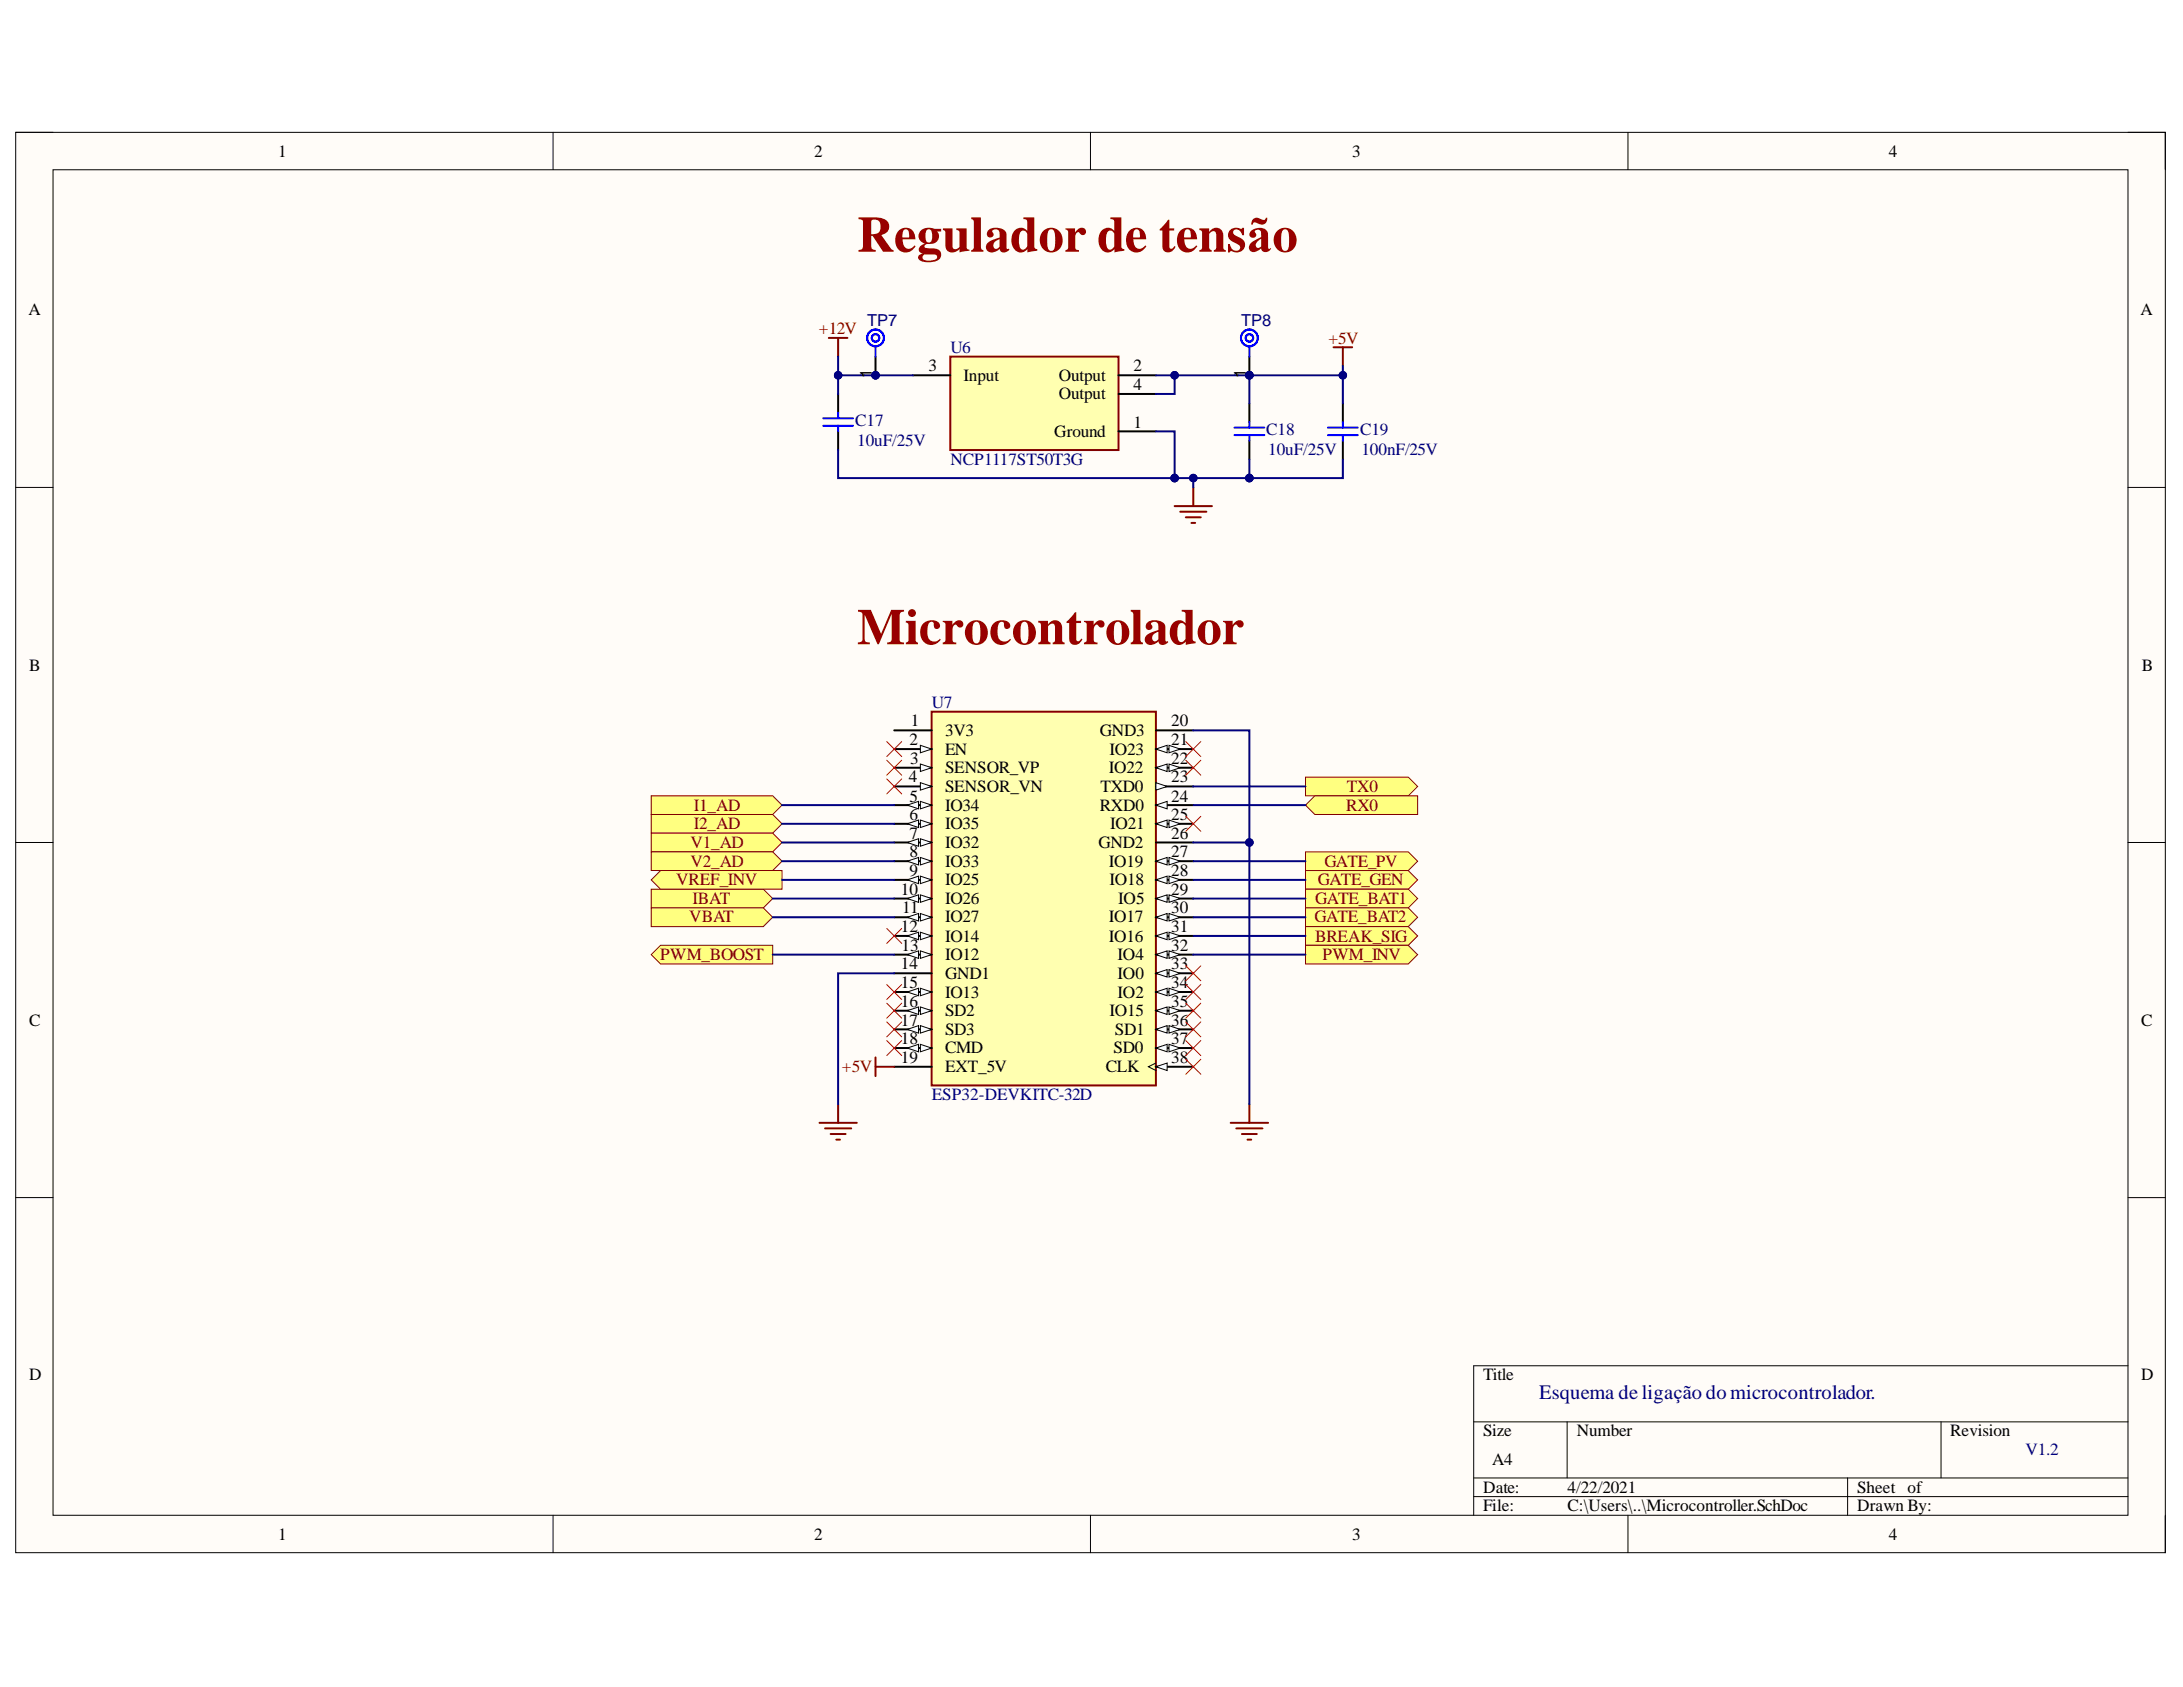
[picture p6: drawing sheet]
<svg xmlns="http://www.w3.org/2000/svg" width="279mm" height="216mm" viewBox="0 0 279 216" stroke-linecap="round" stroke-linejoin="round" font-family="sans-serif">
<defs><g id="words">
<g font-size="6.5" fill="#980000">
<text x="109.7" y="32.2">Regulador de tensão</text>
<text x="109.7" y="82.5">Microcontrolador</text>
</g>
<text font-size="2.6" fill="#000080" x="197" y="179">Esquema deligação do microcontrolador.</text>
<g font-size="2.2">
<text x="35.6" y="20">1</text>
<text x="104.2" y="20">2</text>
<text x="173.1" y="20">3</text>
<text x="241.7" y="20">4</text>
<text x="3.6" y="40.3">A</text>
<text x="274" y="40.3">A</text>
<text x="118.8" y="47.5">3</text>
<text x="145.1" y="47.5">2</text>
<text x="123.3" y="48.7">Input</text>
<text x="135.5" y="48.7">Output</text>
<text x="135.5" y="51.1">Output</text>
<text x="145.1" y="49.9">4</text>
<text x="134.9" y="55.9">Ground</text>
<text x="145.1" y="54.7">1</text>
<text x="3.7" y="85.8">B</text>
<text x="274.1" y="85.8">B</text>
<text x="116.4" y="95.4">2</text>
<text x="116.6" y="92.9">1</text>
<text x="121" y="94.2">3V3</text>
<text x="140.8" y="94.2">GND3</text>
<text x="149.9" y="92.9">20</text>
<text x="149.9" y="95.4">21</text>
<text x="116.3" y="100.1">4</text>
<text x="116.5" y="97.8">3</text>
<text x="121" y="96.6">EN</text>
<text x="121" y="98.9">SENSOR_VP</text>
<text x="121" y="101.3">SENSOR_VN</text>
<text x="140.8" y="101.3">TXD0</text>
<text x="141.9" y="98.9">IO22</text>
<text x="142" y="96.6">IO23</text>
<text x="149.9" y="97.8">22</text>
<text x="149.9" y="100.1">23</text>
<text x="116.4" y="102.6">5</text>
<text x="116.4" y="104.9">6</text>
<text x="116.4" y="107.3">7</text>
<text x="121" y="103.8">IO34</text>
<text x="121" y="106.1">IO35</text>
<text x="140.8" y="103.8">RXD0</text>
<text x="142.1" y="106.1">IO21</text>
<text x="149.9" y="102.6">24</text>
<text x="149.9" y="104.9">25</text>
<text x="149.9" y="107.3">26</text>
<text x="116.4" y="109.7">8</text>
<text x="116.4" y="112.1">9</text>
<text x="121" y="108.5">IO32</text>
<text x="121" y="110.9">IO33</text>
<text x="121" y="113.3">IO25</text>
<text x="140.6" y="108.5">GND2</text>
<text x="141.9" y="110.9">IO19</text>
<text x="142" y="113.3">IO18</text>
<text x="149.9" y="109.7">27</text>
<text x="149.9" y="112.1">28</text>
<text x="115.3" y="114.5">10</text>
<text x="115.3" y="119.3">12</text>
<text x="115.5" y="116.9">11</text>
<text x="121" y="115.7">IO26</text>
<text x="121" y="118.1">IO27</text>
<text x="141.9" y="118.1">IO17</text>
<text x="143.1" y="115.7">IO5</text>
<text x="149.9" y="114.5">29</text>
<text x="149.9" y="116.9">30</text>
<text x="149.9" y="119.3">31</text>
<text x="115.3" y="124.1">14</text>
<text x="115.4" y="121.7">13</text>
<text x="121" y="120.5">IO14</text>
<text x="121" y="122.9">IO12</text>
<text x="121" y="125.2">GND1</text>
<text x="141.9" y="120.5">IO16</text>
<text x="143" y="122.9">IO4</text>
<text x="143" y="125.2">IO0</text>
<text x="149.9" y="121.7">32</text>
<text x="149.9" y="124.1">33</text>
<text x="3.7" y="131.2">C</text>
<text x="115.3" y="126.4">15</text>
<text x="115.3" y="128.9">16</text>
<text x="115.3" y="131.2">17</text>
<text x="121" y="127.7">IO13</text>
<text x="121" y="130.1">SD2</text>
<text x="142" y="130.1">IO15</text>
<text x="143" y="127.7">IO2</text>
<text x="149.9" y="126.4">34</text>
<text x="149.9" y="128.9">35</text>
<text x="149.9" y="131.2">36</text>
<text x="274.1" y="131.2">C</text>
<text x="115.3" y="133.6">18</text>
<text x="115.3" y="136.1">19</text>
<text x="121" y="132.4">SD3</text>
<text x="121" y="134.8">CMD</text>
<text x="121" y="137.2">EXT_5V</text>
<text x="141.5" y="137.2">CLK</text>
<text x="142.5" y="134.8">SD0</text>
<text x="142.7" y="132.4">SD1</text>
<text x="149.9" y="133.6">37</text>
<text x="149.9" y="136.1">38</text>
<text x="3.7" y="176.7">D</text>
<text x="189.8" y="176.7">Title</text>
<text x="274.1" y="176.7">D</text>
<text x="189.8" y="183.8">Size</text>
<text x="201.8" y="183.8">Number</text>
<text x="249.6" y="183.8">Revision</text>
<text x="189.8" y="191">Date:</text>
<text x="191" y="187.5">A4</text>
<text x="200.6" y="191">4/22/2021</text>
<text x="237.7" y="191">Sheet of</text>
<text x="35.6" y="197">1</text>
<text x="104.2" y="197">2</text>
<text x="173.1" y="197">3</text>
<text x="189.8" y="193.4">File:</text>
<text x="200.6" y="193.4">C:\Users\..\Microcontroller.SchDoc</text>
<text x="237.7" y="193.4">Drawn By:</text>
<text x="241.7" y="197">4</text>
</g>
<g font-size="2.2" fill="#800000">
<text x="104.8" y="42.7">+12V</text>
<text x="170" y="44">+5V</text>
<text x="172.4" y="101.3">TX0</text>
<text x="88.8" y="103.8">I1_AD</text>
<text x="88.8" y="106.1">I2_AD</text>
<text x="172.3" y="103.8">RX0</text>
<text x="86.5" y="113.3">VREF_INV</text>
<text x="88.4" y="108.5">V1_AD</text>
<text x="88.4" y="110.9">V2_AD</text>
<text x="168.7" y="113.3">GATE_GEN</text>
<text x="169.5" y="110.9">GATE_PV</text>
<text x="88.2" y="118.1">VBAT</text>
<text x="88.6" y="115.7">IBAT</text>
<text x="168.2" y="118.1">GATE_BAT2</text>
<text x="168.3" y="115.7">GATE_BAT1</text>
<text x="84.5" y="122.9">PWM_BOOST</text>
<text x="168.3" y="120.5">BREAK_SIG</text>
<text x="169.3" y="122.9">PWM_INV</text>
<text x="107.8" y="137.2">+5V</text>
</g>
<g font-size="2.2" fill="#000080">
<text x="121.6" y="45.2">U6</text>
<text x="109.5" y="54.5">C17</text>
<text x="109.7" y="57.1">10uF/25V</text>
<text x="121.6" y="59.5">NCP1117ST50T3G</text>
<text x="162.1" y="55.6">C18</text>
<text x="162.3" y="58.3">10uF/25V</text>
<text x="174.1" y="55.6">C19</text>
<text x="174.2" y="58.3">100nF/25V</text>
<text x="119.3" y="90.6">U7</text>
<text x="119.3" y="140.8">ESP32-DEVKITC-32D</text>
<text x="259.3" y="186.2">V1.2</text>
</g>
<g font-size="2.1" fill="#000080">
<text x="111" y="41.7">TP7</text>
<text x="158.9" y="41.7">TP8</text>
</g>
<g font-size="2.1">
<text x="111.6" y="48.4" transform="rotate(-90 111.6 48.4)">1</text>
<text x="159.4" y="48.4" transform="rotate(-90 159.4 48.4)">1</text>
</g>
</g></defs>
<path d="M2 16.9h275.1v181.8h-275.1z" fill-rule="evenodd" fill="#fffcf8"/>
<path d="M2 16.9h275.1v181.8h-275.1z" fill="none" stroke="#000" stroke-width=".13"/>
<path d="M6.8 21.7h265.6v172.2h-265.6z" fill-rule="evenodd" fill="#fffcf8"/>
<g fill="none" stroke="#000" stroke-width=".13">
<path d="M2 16.9h4.8M70.8 16.9v4.8M139.6 16.9v4.8M208.4 16.9v4.8M272.4 16.9h4.7v4.8M6.8 21.7h265.6v172.2h-265.6zM2 62.4h4.8M272.4 62.4h4.7M2 107.8h4.8M272.4 107.8h4.7M2 153.3h4.8M272.4 153.3h4.7"/>
<path d="M272.4 174.8h-83.8v19.1M70.8 193.9v4.8M139.6 193.9v4.8M188.6 182h83.8M188.6 189.1h83.8M188.6 191.5h83.8M200.6 182v7.1M208.4 193.9v4.8M236.5 189.1v4.8M248.4 182v7.1M277.1 193.9v4.8"/>
</g>
<path d="M119.2 91.1h28.7v47.8h-28.7z" fill-rule="evenodd" fill="#ffffb0"/>
<path d="M119.2 91.1h28.7v47.8h-28.7z" fill="none" stroke="#800000" stroke-width=".25"/>
<path d="M114.5 93.5h4.7M114.5 95.9h4.7" fill="none" stroke="#000" stroke-width=".25"/>
<path d="M117.8 95.4l1.4 .5-1.4 .4z" fill="#f8fcff"/>
<path d="M117.8 95.4l1.4 .5-1.4 .4z" fill="none" stroke="#000" stroke-width=".13"/>
<path d="M114.5 98.3h4.7" fill="none" stroke="#000" stroke-width=".25"/>
<path d="M117.8 97.8l1.4 .5-1.4 .4z" fill="#f8fcff"/>
<path d="M117.8 97.8l1.4 .5-1.4 .4z" fill="none" stroke="#000" stroke-width=".13"/>
<path d="M114.5 100.6h4.7" fill="none" stroke="#000" stroke-width=".25"/>
<path d="M117.8 100.2l1.4 .4-1.4 .5z" fill="#f8fcff"/>
<path d="M117.8 100.2l1.4 .4-1.4 .5z" fill="none" stroke="#000" stroke-width=".13"/>
<path d="M114.5 103h4.7" fill="none" stroke="#000" stroke-width=".25"/>
<path d="M117.8 102.6l1.4 .4-1.4 .5z" fill="#f8fcff"/>
<path d="M117.8 102.6l1.4 .4-1.4 .5z" fill="none" stroke="#000" stroke-width=".13"/>
<path d="M116.1 103l1.5-.4v.9z" fill="#f8fcff"/>
<path d="M116.1 103l1.5-.4v.9z" fill="none" stroke="#000" stroke-width=".13"/>
<path d="M114.5 105.4h4.7" fill="none" stroke="#000" stroke-width=".25"/>
<path d="M117.8 104.9l1.4 .5-1.4 .5z" fill="#f8fcff"/>
<path d="M117.8 104.9l1.4 .5-1.4 .5z" fill="none" stroke="#000" stroke-width=".13"/>
<path d="M116.1 105.4l1.5-.5v1z" fill="#f8fcff"/>
<path d="M116.1 105.4l1.5-.5v1z" fill="none" stroke="#000" stroke-width=".13"/>
<path d="M114.5 107.8h4.7" fill="none" stroke="#000" stroke-width=".25"/>
<path d="M117.8 107.3l1.4 .5-1.4 .5z" fill="#f8fcff"/>
<path d="M117.8 107.3l1.4 .5-1.4 .5z" fill="none" stroke="#000" stroke-width=".13"/>
<path d="M116.1 107.8l1.5-.5v1z" fill="#f8fcff"/>
<path d="M116.1 107.8l1.5-.5v1z" fill="none" stroke="#000" stroke-width=".13"/>
<path d="M114.5 110.2h4.7" fill="none" stroke="#000" stroke-width=".25"/>
<path d="M117.8 109.7l1.4 .5-1.4 .5z" fill="#f8fcff"/>
<path d="M117.8 109.7l1.4 .5-1.4 .5z" fill="none" stroke="#000" stroke-width=".13"/>
<path d="M116.1 110.2l1.5-.5v1z" fill="#f8fcff"/>
<path d="M116.1 110.2l1.5-.5v1z" fill="none" stroke="#000" stroke-width=".13"/>
<path d="M114.5 112.6h4.7" fill="none" stroke="#000" stroke-width=".25"/>
<path d="M117.8 112.1l1.4 .5-1.4 .5z" fill="#f8fcff"/>
<path d="M117.8 112.1l1.4 .5-1.4 .5z" fill="none" stroke="#000" stroke-width=".13"/>
<path d="M116.1 112.6l1.5-.5v1z" fill="#f8fcff"/>
<path d="M116.1 112.6l1.5-.5v1z" fill="none" stroke="#000" stroke-width=".13"/>
<path d="M114.5 115h4.7" fill="none" stroke="#000" stroke-width=".25"/>
<path d="M117.8 114.5l1.4 .5-1.4 .5z" fill="#f8fcff"/>
<path d="M117.8 114.5l1.4 .5-1.4 .5z" fill="none" stroke="#000" stroke-width=".13"/>
<path d="M116.1 115l1.5-.5v1z" fill="#f8fcff"/>
<path d="M116.1 115l1.5-.5v1z" fill="none" stroke="#000" stroke-width=".13"/>
<path d="M114.5 117.4h4.7" fill="none" stroke="#000" stroke-width=".25"/>
<path d="M117.8 116.9l1.4 .5-1.4 .5z" fill="#f8fcff"/>
<path d="M117.8 116.9l1.4 .5-1.4 .5z" fill="none" stroke="#000" stroke-width=".13"/>
<path d="M116.1 117.4l1.5-.5v1z" fill="#f8fcff"/>
<path d="M116.1 117.4l1.5-.5v1z" fill="none" stroke="#000" stroke-width=".13"/>
<path d="M114.5 119.8h4.7" fill="none" stroke="#000" stroke-width=".25"/>
<path d="M117.8 119.3l1.4 .5-1.4 .5z" fill="#f8fcff"/>
<path d="M117.8 119.3l1.4 .5-1.4 .5z" fill="none" stroke="#000" stroke-width=".13"/>
<path d="M116.1 119.8l1.5-.5v1z" fill="#f8fcff"/>
<path d="M116.1 119.8l1.5-.5v1z" fill="none" stroke="#000" stroke-width=".13"/>
<path d="M114.5 122.2h4.7" fill="none" stroke="#000" stroke-width=".25"/>
<path d="M117.8 121.7l1.4 .5-1.4 .4z" fill="#f8fcff"/>
<path d="M117.8 121.7l1.4 .5-1.4 .4z" fill="none" stroke="#000" stroke-width=".13"/>
<path d="M116.1 122.2l1.5-.5v.9z" fill="#f8fcff"/>
<path d="M116.1 122.2l1.5-.5v.9z" fill="none" stroke="#000" stroke-width=".13"/>
<path d="M114.5 124.6h4.7M114.5 127h4.7" fill="none" stroke="#000" stroke-width=".25"/>
<path d="M117.8 126.5l1.4 .5-1.4 .4z" fill="#f8fcff"/>
<path d="M117.8 126.5l1.4 .5-1.4 .4z" fill="none" stroke="#000" stroke-width=".13"/>
<path d="M116.1 127l1.5-.5v.9z" fill="#f8fcff"/>
<path d="M116.1 127l1.5-.5v.9z" fill="none" stroke="#000" stroke-width=".13"/>
<path d="M114.5 129.3h4.7" fill="none" stroke="#000" stroke-width=".25"/>
<path d="M117.8 128.9l1.4 .4-1.4 .5z" fill="#f8fcff"/>
<path d="M117.8 128.9l1.4 .4-1.4 .5z" fill="none" stroke="#000" stroke-width=".13"/>
<path d="M116.1 129.3l1.5-.4v.9z" fill="#f8fcff"/>
<path d="M116.1 129.3l1.5-.4v.9z" fill="none" stroke="#000" stroke-width=".13"/>
<path d="M114.5 131.7h4.7" fill="none" stroke="#000" stroke-width=".25"/>
<path d="M117.8 131.3l1.4 .4-1.4 .5z" fill="#f8fcff"/>
<path d="M117.8 131.3l1.4 .4-1.4 .5z" fill="none" stroke="#000" stroke-width=".13"/>
<path d="M116.1 131.7l1.5-.4v.9z" fill="#f8fcff"/>
<path d="M116.1 131.7l1.5-.4v.9z" fill="none" stroke="#000" stroke-width=".13"/>
<path d="M114.5 134.1h4.7" fill="none" stroke="#000" stroke-width=".25"/>
<path d="M117.8 133.7l1.4 .4-1.4 .5z" fill="#f8fcff"/>
<path d="M117.8 133.7l1.4 .4-1.4 .5z" fill="none" stroke="#000" stroke-width=".13"/>
<path d="M116.1 134.1l1.5-.4v.9z" fill="#f8fcff"/>
<path d="M116.1 134.1l1.5-.4v.9z" fill="none" stroke="#000" stroke-width=".13"/>
<path d="M147.9 93.5h4.8M147.9 95.9h4.8M114.5 136.5h4.7" fill="none" stroke="#000" stroke-width=".25"/>
<path d="M147.9 95.9l1.5-.5v.9z" fill="#f8fcff"/>
<path d="M147.9 95.9l1.5-.5v.9z" fill="none" stroke="#000" stroke-width=".13"/>
<path d="M149.6 95.4l1.5 .5-1.5 .4z" fill="#f8fcff"/>
<path d="M149.6 95.4l1.5 .5-1.5 .4z" fill="none" stroke="#000" stroke-width=".13"/>
<path d="M147.9 98.3h4.8" fill="none" stroke="#000" stroke-width=".25"/>
<path d="M147.9 98.3l1.5-.5v.9z" fill="#f8fcff"/>
<path d="M147.9 98.3l1.5-.5v.9z" fill="none" stroke="#000" stroke-width=".13"/>
<path d="M149.6 97.8l1.5 .5-1.5 .4z" fill="#f8fcff"/>
<path d="M149.6 97.8l1.5 .5-1.5 .4z" fill="none" stroke="#000" stroke-width=".13"/>
<path d="M147.9 100.6h4.8" fill="none" stroke="#000" stroke-width=".25"/>
<path d="M147.9 100.2l1.5 .4-1.5 .5z" fill="#f8fcff"/>
<path d="M147.9 100.2l1.5 .4-1.5 .5z" fill="none" stroke="#000" stroke-width=".13"/>
<path d="M147.9 103h4.8" fill="none" stroke="#000" stroke-width=".25"/>
<path d="M147.9 103l1.5-.4v.9z" fill="#f8fcff"/>
<path d="M147.9 103l1.5-.4v.9z" fill="none" stroke="#000" stroke-width=".13"/>
<path d="M147.9 105.4h4.8" fill="none" stroke="#000" stroke-width=".25"/>
<path d="M147.9 105.4l1.5-.5v1z" fill="#f8fcff"/>
<path d="M147.9 105.4l1.5-.5v1z" fill="none" stroke="#000" stroke-width=".13"/>
<path d="M149.6 104.9l1.5 .5-1.5 .5z" fill="#f8fcff"/>
<path d="M149.6 104.9l1.5 .5-1.5 .5z" fill="none" stroke="#000" stroke-width=".13"/>
<path d="M147.9 107.8h4.8M147.9 110.2h4.8" fill="none" stroke="#000" stroke-width=".25"/>
<path d="M147.9 110.2l1.5-.5v1z" fill="#f8fcff"/>
<path d="M147.9 110.2l1.5-.5v1z" fill="none" stroke="#000" stroke-width=".13"/>
<path d="M149.6 109.7l1.5 .5-1.5 .5z" fill="#f8fcff"/>
<path d="M149.6 109.7l1.5 .5-1.5 .5z" fill="none" stroke="#000" stroke-width=".13"/>
<path d="M147.9 112.6h4.8" fill="none" stroke="#000" stroke-width=".25"/>
<path d="M147.9 112.6l1.5-.5v1z" fill="#f8fcff"/>
<path d="M147.9 112.6l1.5-.5v1z" fill="none" stroke="#000" stroke-width=".13"/>
<path d="M149.6 112.1l1.5 .5-1.5 .5z" fill="#f8fcff"/>
<path d="M149.6 112.1l1.5 .5-1.5 .5z" fill="none" stroke="#000" stroke-width=".13"/>
<path d="M147.9 115h4.8" fill="none" stroke="#000" stroke-width=".25"/>
<path d="M147.9 115l1.5-.5v1z" fill="#f8fcff"/>
<path d="M147.9 115l1.5-.5v1z" fill="none" stroke="#000" stroke-width=".13"/>
<path d="M149.6 114.5l1.5 .5-1.5 .5z" fill="#f8fcff"/>
<path d="M149.6 114.5l1.5 .5-1.5 .5z" fill="none" stroke="#000" stroke-width=".13"/>
<path d="M147.9 117.4h4.8" fill="none" stroke="#000" stroke-width=".25"/>
<path d="M147.9 117.4l1.5-.5v1z" fill="#f8fcff"/>
<path d="M147.9 117.4l1.5-.5v1z" fill="none" stroke="#000" stroke-width=".13"/>
<path d="M149.6 116.9l1.5 .5-1.5 .5z" fill="#f8fcff"/>
<path d="M149.6 116.9l1.5 .5-1.5 .5z" fill="none" stroke="#000" stroke-width=".13"/>
<path d="M147.9 119.8h4.8" fill="none" stroke="#000" stroke-width=".25"/>
<path d="M147.9 119.8l1.5-.5v1z" fill="#f8fcff"/>
<path d="M147.9 119.8l1.5-.5v1z" fill="none" stroke="#000" stroke-width=".13"/>
<path d="M149.6 119.3l1.5 .5-1.5 .5z" fill="#f8fcff"/>
<path d="M149.6 119.3l1.5 .5-1.5 .5z" fill="none" stroke="#000" stroke-width=".13"/>
<path d="M147.9 122.2h4.8" fill="none" stroke="#000" stroke-width=".25"/>
<path d="M147.9 122.2l1.5-.5v.9z" fill="#f8fcff"/>
<path d="M147.9 122.2l1.5-.5v.9z" fill="none" stroke="#000" stroke-width=".13"/>
<path d="M149.6 121.7l1.5 .5-1.5 .4z" fill="#f8fcff"/>
<path d="M149.6 121.7l1.5 .5-1.5 .4z" fill="none" stroke="#000" stroke-width=".13"/>
<path d="M147.9 124.6h4.8" fill="none" stroke="#000" stroke-width=".25"/>
<path d="M147.9 124.6l1.5-.5v.9z" fill="#f8fcff"/>
<path d="M147.9 124.6l1.5-.5v.9z" fill="none" stroke="#000" stroke-width=".13"/>
<path d="M149.6 124.1l1.5 .5-1.5 .4z" fill="#f8fcff"/>
<path d="M149.6 124.1l1.5 .5-1.5 .4z" fill="none" stroke="#000" stroke-width=".13"/>
<path d="M147.9 127h4.8" fill="none" stroke="#000" stroke-width=".25"/>
<path d="M147.9 127l1.5-.5v.9z" fill="#f8fcff"/>
<path d="M147.9 127l1.5-.5v.9z" fill="none" stroke="#000" stroke-width=".13"/>
<path d="M149.6 126.5l1.5 .5-1.5 .4z" fill="#f8fcff"/>
<path d="M149.6 126.5l1.5 .5-1.5 .4z" fill="none" stroke="#000" stroke-width=".13"/>
<path d="M147.9 129.3h4.8" fill="none" stroke="#000" stroke-width=".25"/>
<path d="M147.9 129.3l1.5-.4v.9z" fill="#f8fcff"/>
<path d="M147.9 129.3l1.5-.4v.9z" fill="none" stroke="#000" stroke-width=".13"/>
<path d="M149.6 128.9l1.5 .4-1.5 .5z" fill="#f8fcff"/>
<path d="M149.6 128.9l1.5 .4-1.5 .5z" fill="none" stroke="#000" stroke-width=".13"/>
<path d="M147.9 131.7h4.8" fill="none" stroke="#000" stroke-width=".25"/>
<path d="M147.9 131.7l1.5-.4v.9z" fill="#f8fcff"/>
<path d="M147.9 131.7l1.5-.4v.9z" fill="none" stroke="#000" stroke-width=".13"/>
<path d="M149.6 131.3l1.5 .4-1.5 .5z" fill="#f8fcff"/>
<path d="M149.6 131.3l1.5 .4-1.5 .5z" fill="none" stroke="#000" stroke-width=".13"/>
<path d="M147.9 134.1h4.8" fill="none" stroke="#000" stroke-width=".25"/>
<path d="M147.9 134.1l1.5-.4v.9z" fill="#f8fcff"/>
<path d="M147.9 134.1l1.5-.4v.9z" fill="none" stroke="#000" stroke-width=".13"/>
<path d="M149.6 133.7l1.5 .4-1.5 .5z" fill="#f8fcff"/>
<path d="M149.6 133.7l1.5 .4-1.5 .5z" fill="none" stroke="#000" stroke-width=".13"/>
<path d="M147.9 136.5h4.8" fill="none" stroke="#000" stroke-width=".25"/>
<path d="M147.9 136.5l1.5-.5v1z" fill="#f8fcff"/>
<path d="M147.9 136.5l1.5-.5v1zM147.9 136l-.9 .5 .9 .5" fill="none" stroke="#000" stroke-width=".13"/>
<path d="M112.1 135.3v2.4M112.1 136.5h2.4M104.9 143.7h4.8M105.6 144.4h3.3M106.3 145.1h1.9M107 145.9h.5M107.3 141.3v2.4M157.5 143.7h4.8M158.2 144.4h3.4M158.9 145.1h2M159.7 145.9h.4M159.9 141.3v2.4" fill="none" stroke="#800000" stroke-width=".25"/>
<path d="M167.1 99.5h13.1l1.2 1.2-1.2 1.1h-13.1z" fill-rule="evenodd" fill="#ffff80"/>
<path d="M167.1 99.5h13.1l1.2 1.2-1.2 1.1h-13.1z" fill="none" stroke="#800000" stroke-width=".13"/>
<path d="M167.1 103l1.2-1.2h13.1v2.4h-13.1z" fill-rule="evenodd" fill="#ffff80"/>
<path d="M167.1 103l1.2-1.2h13.1v2.4h-13.1z" fill="none" stroke="#800000" stroke-width=".13"/>
<path d="M83.3 101.8h15.6l1.2 1.2-1.2 1.2h-15.6z" fill-rule="evenodd" fill="#ffff80"/>
<path d="M83.3 101.8h15.6l1.2 1.2-1.2 1.2h-15.6z" fill="none" stroke="#800000" stroke-width=".13"/>
<path d="M83.3 104.2h15.6l1.2 1.2-1.2 1.2h-15.6z" fill-rule="evenodd" fill="#ffff80"/>
<path d="M83.3 104.2h15.6l1.2 1.2-1.2 1.2h-15.6z" fill="none" stroke="#800000" stroke-width=".13"/>
<path d="M83.3 106.6h15.6l1.2 1.2-1.2 1.2h-15.6z" fill-rule="evenodd" fill="#ffff80"/>
<path d="M83.3 106.6h15.6l1.2 1.2-1.2 1.2h-15.6z" fill="none" stroke="#800000" stroke-width=".13"/>
<path d="M83.3 109h15.6l1.2 1.2-1.2 1.2h-15.6z" fill-rule="evenodd" fill="#ffff80"/>
<path d="M83.3 109h15.6l1.2 1.2-1.2 1.2h-15.6z" fill="none" stroke="#800000" stroke-width=".13"/>
<path d="M167.1 109h13.1l1.2 1.2-1.2 1.2h-13.1z" fill-rule="evenodd" fill="#ffff80"/>
<path d="M167.1 109h13.1l1.2 1.2-1.2 1.2h-13.1z" fill="none" stroke="#800000" stroke-width=".13"/>
<path d="M167.1 111.4h13.1l1.2 1.2-1.2 1.2h-13.1z" fill-rule="evenodd" fill="#ffff80"/>
<path d="M167.1 111.4h13.1l1.2 1.2-1.2 1.2h-13.1z" fill="none" stroke="#800000" stroke-width=".13"/>
<path d="M83.3 113.8h14.4l1.2 1.2-1.2 1.2h-14.4z" fill-rule="evenodd" fill="#ffff80"/>
<path d="M83.3 113.8h14.4l1.2 1.2-1.2 1.2h-14.4z" fill="none" stroke="#800000" stroke-width=".13"/>
<path d="M83.3 116.2h14.4l1.2 1.2-1.2 1.2h-14.4z" fill-rule="evenodd" fill="#ffff80"/>
<path d="M83.3 116.2h14.4l1.2 1.2-1.2 1.2h-14.4z" fill="none" stroke="#800000" stroke-width=".13"/>
<path d="M167.1 113.8h13.1l1.2 1.2-1.2 1.2h-13.1z" fill-rule="evenodd" fill="#ffff80"/>
<path d="M167.1 113.8h13.1l1.2 1.2-1.2 1.2h-13.1z" fill="none" stroke="#800000" stroke-width=".13"/>
<path d="M167.1 116.2h13.1l1.2 1.2-1.2 1.2h-13.1z" fill-rule="evenodd" fill="#ffff80"/>
<path d="M167.1 116.2h13.1l1.2 1.2-1.2 1.2h-13.1z" fill="none" stroke="#800000" stroke-width=".13"/>
<path d="M106.1 43.2h2.4M107.3 43.2v2.4M170.7 44.4h2.4M171.9 44.4v2.4M150.3 64.8h4.8M151.1 65.5h3.3M151.8 66.2h1.9M152.5 66.9h.5M152.7 62.4v2.4" fill="none" stroke="#800000" stroke-width=".25"/>
<path d="M167.1 118.6h13.1l1.2 1.2-1.2 1.2h-13.1z" fill-rule="evenodd" fill="#ffff80"/>
<path d="M167.1 118.6h13.1l1.2 1.2-1.2 1.2h-13.1z" fill="none" stroke="#800000" stroke-width=".13"/>
<path d="M167.1 121h13.1l1.2 1.2-1.2 1.2h-13.1z" fill-rule="evenodd" fill="#ffff80"/>
<path d="M167.1 121h13.1l1.2 1.2-1.2 1.2h-13.1z" fill="none" stroke="#800000" stroke-width=".13"/>
<path d="M84.5 111.4h15.6v2.4h-15.6l-1.2-1.2z" fill-rule="evenodd" fill="#ffff80"/>
<path d="M84.5 111.4h15.6v2.4h-15.6l-1.2-1.2z" fill="none" stroke="#800000" stroke-width=".13"/>
<g fill="none" stroke="#f00" stroke-width=".13">
<path d="M113.5 94.9l1.9 1.9M113.5 97.3l1.9 1.9M113.5 99.7l1.9 1.9M115.4 94.9l-1.9 1.9M115.4 97.3l-1.9 1.9M115.4 99.7l-1.9 1.9M151.8 94.9l1.9 1.9M151.8 97.3l1.9 1.9M153.7 94.9l-1.9 1.9M153.7 97.3l-1.9 1.9M113.5 118.8l1.9 1.9M115.4 118.8l-1.9 1.9"/>
<path d="M151.8 104.5l1.9 1.9M153.7 104.5l-1.9 1.9M113.5 126l1.9 1.9M113.5 128.4l1.9 1.9M113.5 130.8l1.9 1.9M113.5 133.2l1.9 1.9M115.4 126l-1.9 1.9M115.4 128.4l-1.9 1.9M115.4 130.8l-1.9 1.9M115.4 133.2l-1.9 1.9M151.8 135.6l1.9 1.9M151.8 133.2l1.9 1.9"/>
<path d="M151.8 130.8l1.9 1.9M151.8 128.4l1.9 1.9M151.8 126l1.9 1.9M151.8 123.6l1.9 1.9M153.7 135.6l-1.9 1.9M153.7 133.2l-1.9 1.9M153.7 130.8l-1.9 1.9M153.7 128.4l-1.9 1.9M153.7 126l-1.9 1.9M153.7 123.6l-1.9 1.9"/>
</g>
<path d="M107.3 50.4v2.4M107.3 55.2v2.4M159.9 51.6v2.4M159.9 56.4v2.4M171.9 51.6v2.4M171.9 56.4v2.4" fill="none" stroke="#000" stroke-width=".25"/>
<path d="M105.4 53.5h3.8M105.4 54.5h3.8M107.3 52.8v.7M107.3 54.5v.7M158 54.7h3.8M158 55.7h3.8M159.9 54v.7M159.9 55.7v.7M170 54.7h3.8M170 55.7h3.8M171.9 54v.7M171.9 55.7v.7" fill="none" stroke="#00f" stroke-width=".25"/>
<path d="M121.6 45.6h21.6v12h-21.6z" fill-rule="evenodd" fill="#ffffb0"/>
<path d="M121.6 45.6h21.6v12h-21.6z" fill="none" stroke="#800000" stroke-width=".25"/>
<path d="M116.8 48h4.8M143.2 48h4.7M143.2 50.4h4.7M143.2 55.2h4.7" fill="none" stroke="#000" stroke-width=".25"/>
<path d="M84.5 121h14.4v2.4h-14.4l-1.2-1.2z" fill-rule="evenodd" fill="#ffff80"/>
<path d="M84.5 121h14.4v2.4h-14.4l-1.2-1.2z" fill="none" stroke="#800000" stroke-width=".13"/>
<path d="M152.7 107.8h7.2M114.5 124.6h-7.2v16.7" fill="none" stroke="#000080" stroke-width=".25"/>
<circle cx="159.9" cy="107.8" r=".48" fill="#000080"/>
<circle cx="159.9" cy="107.8" r=".48" fill="none" stroke="#000080" stroke-width=".13"/>
<path d="M171.9 58.8v2.4h-12M100.1 103h14.4M100.1 107.8h14.4M100.1 110.2h14.4M100.1 105.4h14.4M152.7 100.6h14.4M152.7 103h14.4M152.7 110.2h14.4M152.7 112.6h14.4M152.7 115h14.4M152.7 117.4h14.4" fill="none" stroke="#000080" stroke-width=".25"/>
<circle cx="159.9" cy="61.2" r=".48" fill="#000080"/>
<circle cx="159.9" cy="61.2" r=".48" fill="none" stroke="#000080" stroke-width=".13"/>
<path d="M152.7 93.5h7.2v47.8M152.7 119.8h14.4" fill="none" stroke="#000080" stroke-width=".25"/>
<circle cx="159.9" cy="107.8" r=".48" fill="#000080"/>
<circle cx="159.9" cy="107.8" r=".48" fill="none" stroke="#000080" stroke-width=".13"/>
<path d="M147.9 55.2h2.4v6M98.9 115h15.6M98.9 117.4h15.6M100.1 112.6h14.4M152.7 122.2h14.4" fill="none" stroke="#000080" stroke-width=".25"/>
<circle cx="150.3" cy="61.2" r=".48" fill="#000080"/>
<circle cx="150.3" cy="61.2" r=".48" fill="none" stroke="#000080" stroke-width=".13"/>
<path d="M147.9 48h24" fill="none" stroke="#000080" stroke-width=".25"/>
<circle cx="150.3" cy="48" r=".48" fill="#000080"/>
<circle cx="150.3" cy="48" r=".48" fill="none" stroke="#000080" stroke-width=".13"/>
<circle cx="159.9" cy="48" r=".48" fill="#000080"/>
<circle cx="159.9" cy="48" r=".48" fill="none" stroke="#000080" stroke-width=".13"/>
<circle cx="171.9" cy="48" r=".48" fill="#000080"/>
<circle cx="171.9" cy="48" r=".48" fill="none" stroke="#000080" stroke-width=".13"/>
<path d="M171.9 46.8v4.8" fill="none" stroke="#000080" stroke-width=".25"/>
<circle cx="171.9" cy="48" r=".48" fill="#000080"/>
<circle cx="171.9" cy="48" r=".48" fill="none" stroke="#000080" stroke-width=".13"/>
<path d="M150.3 48v2.4h-2.4" fill="none" stroke="#000080" stroke-width=".25"/>
<circle cx="150.3" cy="48" r=".48" fill="#000080"/>
<circle cx="150.3" cy="48" r=".48" fill="none" stroke="#000080" stroke-width=".13"/>
<path d="M159.9 48v3.6" fill="none" stroke="#000080" stroke-width=".25"/>
<circle cx="159.9" cy="48" r=".48" fill="#000080"/>
<circle cx="159.9" cy="48" r=".48" fill="none" stroke="#000080" stroke-width=".13"/>
<path d="M107.3 57.6v3.6h43" fill="none" stroke="#000080" stroke-width=".25"/>
<circle cx="150.3" cy="61.2" r=".48" fill="#000080"/>
<circle cx="150.3" cy="61.2" r=".48" fill="none" stroke="#000080" stroke-width=".13"/>
<path d="M150.3 61.2h9.6" fill="none" stroke="#000080" stroke-width=".25"/>
<circle cx="150.3" cy="61.2" r=".48" fill="#000080"/>
<circle cx="150.3" cy="61.2" r=".48" fill="none" stroke="#000080" stroke-width=".13"/>
<circle cx="152.7" cy="61.2" r=".48" fill="#000080"/>
<circle cx="152.7" cy="61.2" r=".48" fill="none" stroke="#000080" stroke-width=".13"/>
<circle cx="159.9" cy="61.2" r=".48" fill="#000080"/>
<circle cx="159.9" cy="61.2" r=".48" fill="none" stroke="#000080" stroke-width=".13"/>
<path d="M152.7 61.2v1.2" fill="none" stroke="#000080" stroke-width=".25"/>
<circle cx="152.7" cy="61.2" r=".48" fill="#000080"/>
<circle cx="152.7" cy="61.2" r=".48" fill="none" stroke="#000080" stroke-width=".13"/>
<path d="M159.9 58.8v2.4" fill="none" stroke="#000080" stroke-width=".25"/>
<circle cx="159.9" cy="61.2" r=".48" fill="#000080"/>
<circle cx="159.9" cy="61.2" r=".48" fill="none" stroke="#000080" stroke-width=".13"/>
<path d="M116.8 48h-9.5v2.4" fill="none" stroke="#000080" stroke-width=".25"/>
<circle cx="107.3" cy="48" r=".48" fill="#000080"/>
<circle cx="107.3" cy="48" r=".48" fill="none" stroke="#000080" stroke-width=".13"/>
<circle cx="112.1" cy="48" r=".48" fill="#000080"/>
<circle cx="112.1" cy="48" r=".48" fill="none" stroke="#000080" stroke-width=".13"/>
<path d="M107.3 45.6v2.4" fill="none" stroke="#000080" stroke-width=".25"/>
<circle cx="107.3" cy="48" r=".48" fill="#000080"/>
<circle cx="107.3" cy="48" r=".48" fill="none" stroke="#000080" stroke-width=".13"/>
<path d="M98.9 122.2h15.6" fill="none" stroke="#000080" stroke-width=".25"/>
<circle cx="159.9" cy="48" r=".48" fill="#000080"/>
<circle cx="159.9" cy="48" r=".48" fill="none" stroke="#000080" stroke-width=".13"/>
<path d="M159.9 45.6v2.4" fill="none" stroke="#000" stroke-width=".25"/>
<circle cx="159.9" cy="48" r=".48" fill="#000080"/>
<circle cx="159.9" cy="48" r=".48" fill="none" stroke="#000080" stroke-width=".13"/>
<g fill="none" stroke="#00f" stroke-width=".25">
<path d="M159.9 44.4v1.2"/>
<circle cx="159.9" cy="43.2" r="1.08"/>
<circle cx="159.9" cy="43.2" r=".48"/>
</g>
<circle cx="112.1" cy="48" r=".48" fill="#000080"/>
<circle cx="112.1" cy="48" r=".48" fill="none" stroke="#000080" stroke-width=".13"/>
<path d="M112.1 45.6v2.4" fill="none" stroke="#000" stroke-width=".25"/>
<circle cx="112.1" cy="48" r=".48" fill="#000080"/>
<circle cx="112.1" cy="48" r=".48" fill="none" stroke="#000080" stroke-width=".13"/>
<g fill="none" stroke="#00f" stroke-width=".25">
<path d="M112.1 44.4v1.2"/>
<circle cx="112.1" cy="43.2" r=".48"/>
<circle cx="112.1" cy="43.2" r="1.08"/>
</g>
<use href="#words"/>
</svg>
